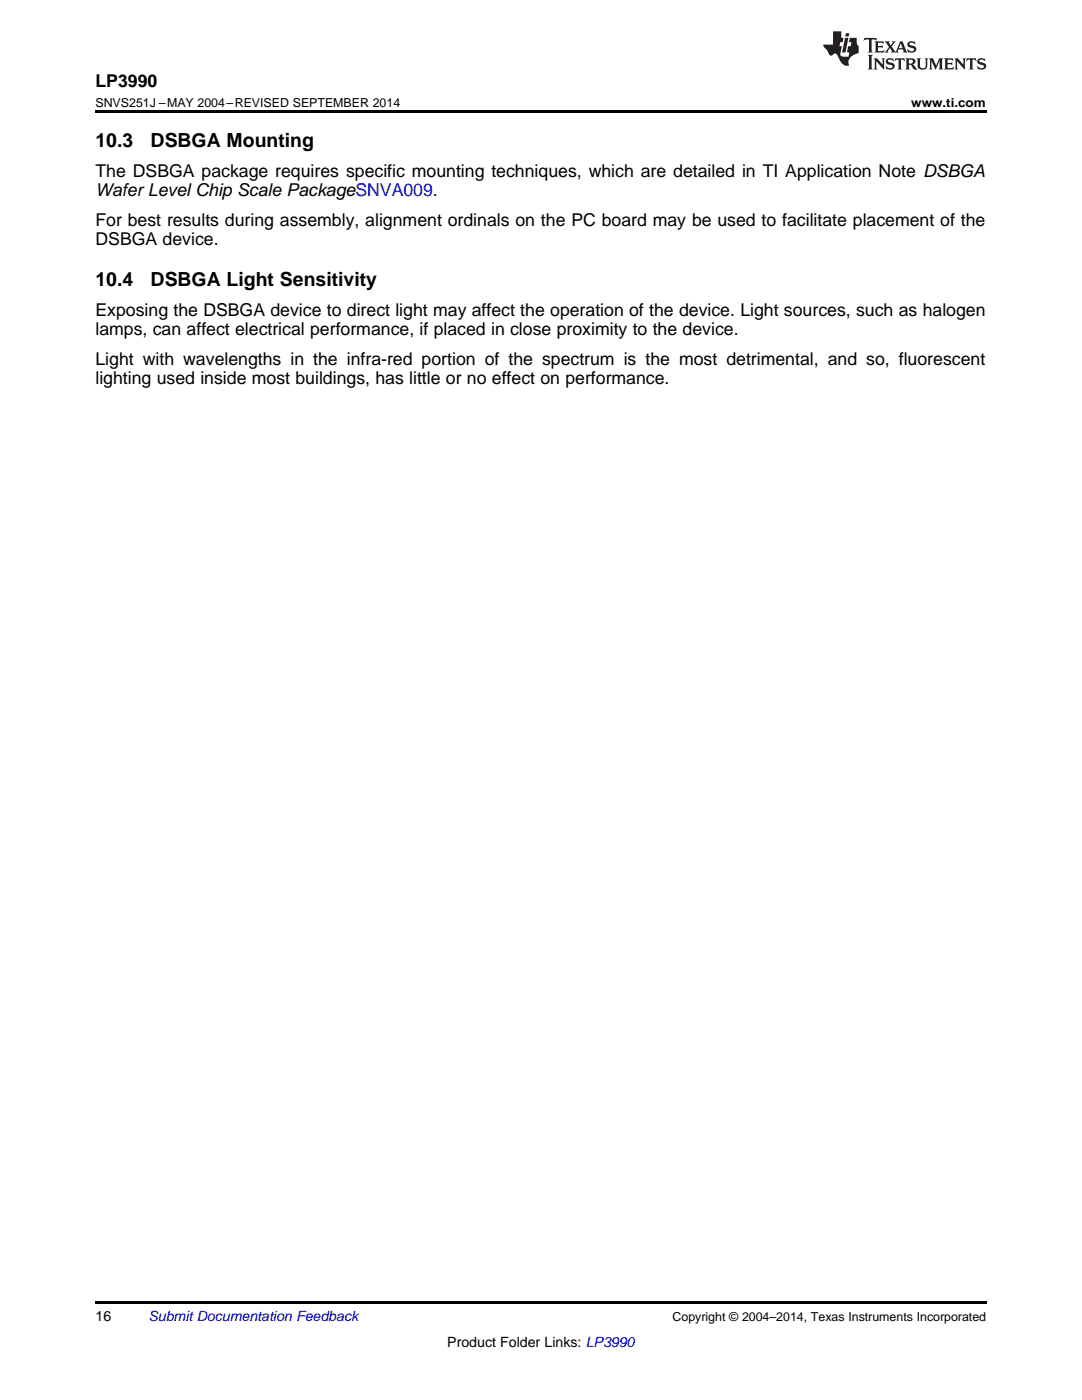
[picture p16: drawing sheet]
<svg xmlns="http://www.w3.org/2000/svg" width="216mm" height="279mm" viewBox="0 0 216 279" stroke-linecap="round" stroke-linejoin="round" font-family="sans-serif">
<defs><g id="words">
<g font-size="3.9">
<text x="19" y="29.3">10.3</text>
<text x="30.1" y="29.3">DSBGA Mounting</text>
<text x="19" y="57">10.4</text>
<text x="30.1" y="57">DSBGA Light Sensitivity</text>
</g>
<g font-size="3.5">
<text x="19" y="17.3">LP3990</text>
<text x="19" y="35.2">The DSBGA package requires specific mounting techniques, which are detailed in TI Application Note DSBGA</text>
<text x="19" y="39.1">Wafer Level Chip Scale PackageSNVA009.</text>
<text x="19" y="45.1">For best results during assembly, alignment ordinals on the PC board may be used to facilitate placement of the</text>
<text x="19" y="49">DSBGA device.</text>
<text x="19" y="63">Exposing the DSBGA device to direct light may affect the operation of the device. Light sources, such as halogen</text>
<text x="19" y="66.9">lamps, can affect electrical performance, if placed in close proximity to the device.</text>
<text x="19" y="72.8">Light with wavelengths in the infra-red portion of the spectrum is the most detrimental, and so, fluorescent</text>
<text x="19" y="76.7">lighting used inside most buildings, has little or no effect on performance.</text>
</g>
<g font-size="2.8">
<text x="19" y="263.6">16</text>
<text x="89.3" y="268.9">Product Folder Links: LP3990</text>
</g>
<text font-size="2.8" fill="#0000c8" x="29.6" y="263.6">Submit Documentation Feedback</text>
<g font-size="2.5">
<text x="19" y="21.4">SNVS251J –MAY 2004–REVISED SEPTEMBER 2014</text>
<text x="181.8" y="21.4">www.ti.com</text>
<text x="134.2" y="263.6">Copyright © 2004–2014, Texas Instruments Incorporated</text>
</g>
</g></defs>
<path d="M19 22h177.8v.5h-177.8zM19 259.7h177.8v.5h-177.8z" fill="#000"/>
<g fill="#231f20">
<path d="M172.5 7.6l-.1 .5 .4-.2h.6v.1v2.1l-.2 .4h.9l-.2-.4v-2.1l.1-.1h.5l.5 .2-.2-.5zM174.5 8.3l.2 .3v1.5l-.2 .4h1.8l.2-.6a1.04 1.04 0 0 1-1.3 .2v-.7h.6l.3 .2v-.6l-.3 .2h-.6v-.6l.8-.1 .4 .3-.2-.5zM176.5 8.3l.9 1.1-.9 1.1h.8l-.2-.2 .4-.7 .5 .7-.2 .2h1.5l-.2-.2 .2-.4h.9l.1 .4-.2 .2h1l-.3-.3-.7-1.9h-.5l-.9 2-.8-1 .9-1h-.8l.1 .3-.4 .5-.3-.6 .1-.2zM179.7 8.6l.4 1h-.7zM181.3 8.4a.63 .63 0 0 0-.2 .7 .63 .63 0 0 0 .6 .4l.6 .2 .1 .2a.75 .75 0 0 1-.7 .4 .75 .75 0 0 1-.6-.5l.1 .7 .1-.1a1.11 1.11 0 0 0 1.5-.6 1.13 1.13 0 0 0-1.2-.8l-.1-.4a1.04 1.04 0 0 1 1.2 .2l-.2-.5-.2 .1-.4-.2zM173.2 10.9l.2 .4v2.2l-.2 .4h1l-.3-.4v-2.2l.3-.4zM174.3 11.6l.3 .4v1.5l-.3 .4h.8l-.2-.4v-1.3l1.5 1.7v-1.9l.2-.4h-.7l.2 .4v.9l-1.1-1.3zM177 11.8a.62 .62 0 0 0-.2 .7 .62 .62 0 0 0 .6 .4l.6 .1 .1 .3a.76 .76 0 0 1-.7 .3 .76 .76 0 0 1-.7-.4l.2 .7 .1-.1a1.11 1.11 0 0 0 1.5-.6 1.13 1.13 0 0 0-1.2-.8l-.1-.4a1.04 1.04 0 0 1 1.2 .2l-.2-.6-.2 .1-.5-.1zM178.7 11.6l-.2 .6a.61 .61 0 0 1 .8-.3v1.6l-.2 .4h.9l-.2-.4v-1.6a.63 .63 0 0 1 .7 .3l-.1-.6zM180.6 11.6l.3 .4v1.5l-.3 .4h1l-.2-.2-.1-.8 .6 .2a.76 .76 0 0 0 1.2 .7l-1-1a.58 .58 0 0 0 .6-.5 .58 .58 0 0 0-.5-.6zM181.4 11.9h.1a.45 .45 0 0 1 .5 .1 .45 .45 0 0 1 .1 .5l-.8 .2zM182.9 11.6l.2 .2a2.17 2.17 0 0 0 .3 1.9 .99 .99 0 0 0 1.6-.6v-1.1l.2-.4h-.7l.2 .2a1.92 1.92 0 0 1-.2 1.8 .6 .6 0 0 1-.9-.5v-1.1l.2-.4zM185.4 11.6l.2 .4v1.5l-.2 .4h.7l-.2-.4v-1.4l.8 1.8 .8-1.8v1.4l-.2 .4h.9l-.2-.4v-1.5l.2-.4h-.8l-.6 1.5-.6-1.5zM188.4 11.6l.2 .4v1.5l-.2 .4h1.8l.1-.6a1.04 1.04 0 0 1-1.2 .1v-.6h.5l.4 .2v-.6l-.4 .2h-.5v-.7h.8l.3 .3-.1-.6zM190.5 11.6l.2 .4v1.5l-.2 .4h.7l-.2-.4v-1.3l1.5 1.7v-1.9l.2-.4h-.7l.2 .4v.9l-1.1-1.3zM192.9 11.6l-.1 .6a.61 .61 0 0 1 .7-.3l.1 1.6-.3 .4h1l-.3-.4 .1-1.6a.63 .63 0 0 1 .7 .3l-.1-.6zM195.2 11.8a.62 .62 0 0 0-.2 .7 .62 .62 0 0 0 .6 .4l.6 .1 .1 .3a.76 .76 0 0 1-.7 .3 .76 .76 0 0 1-.6-.4l.1 .7 .1-.1a1.11 1.11 0 0 0 1.6-.6 1.13 1.13 0 0 0-1.3-.8l-.1-.4a1.04 1.04 0 0 1 1.2 .2l-.1-.6-.2 .1-.5-.1z"/>
<path d="M166.2 6.3v2.6h-1.9v.4l.8 .9a.91 .91 0 0 0 1 .8 .56 .56 0 0 1 .5-.3 .56 .56 0 0 1 .5 .3l.4 .8a1.53 1.53 0 0 0 1.9 1.2 1.54 1.54 0 0 1 1-2.1l.9-.3v-1.4a1.52 1.52 0 0 1-.4-1.6h-1.3l-.2 .8h.5l-.2 .8h-.5l-.1 1v.2l.4 .1-.2 .8a1.93 1.93 0 0 1-1.6-.3l.3-1.8h-.5l.2-.8h.4l.2-.8h-.4v-1.3zM168.6 7.6l-.6 2.9h.7l.6-2.9zM168.8 6.6l-.1 .7h.6l.2-.7z"/>
</g>
<use href="#words"/>
</svg>
